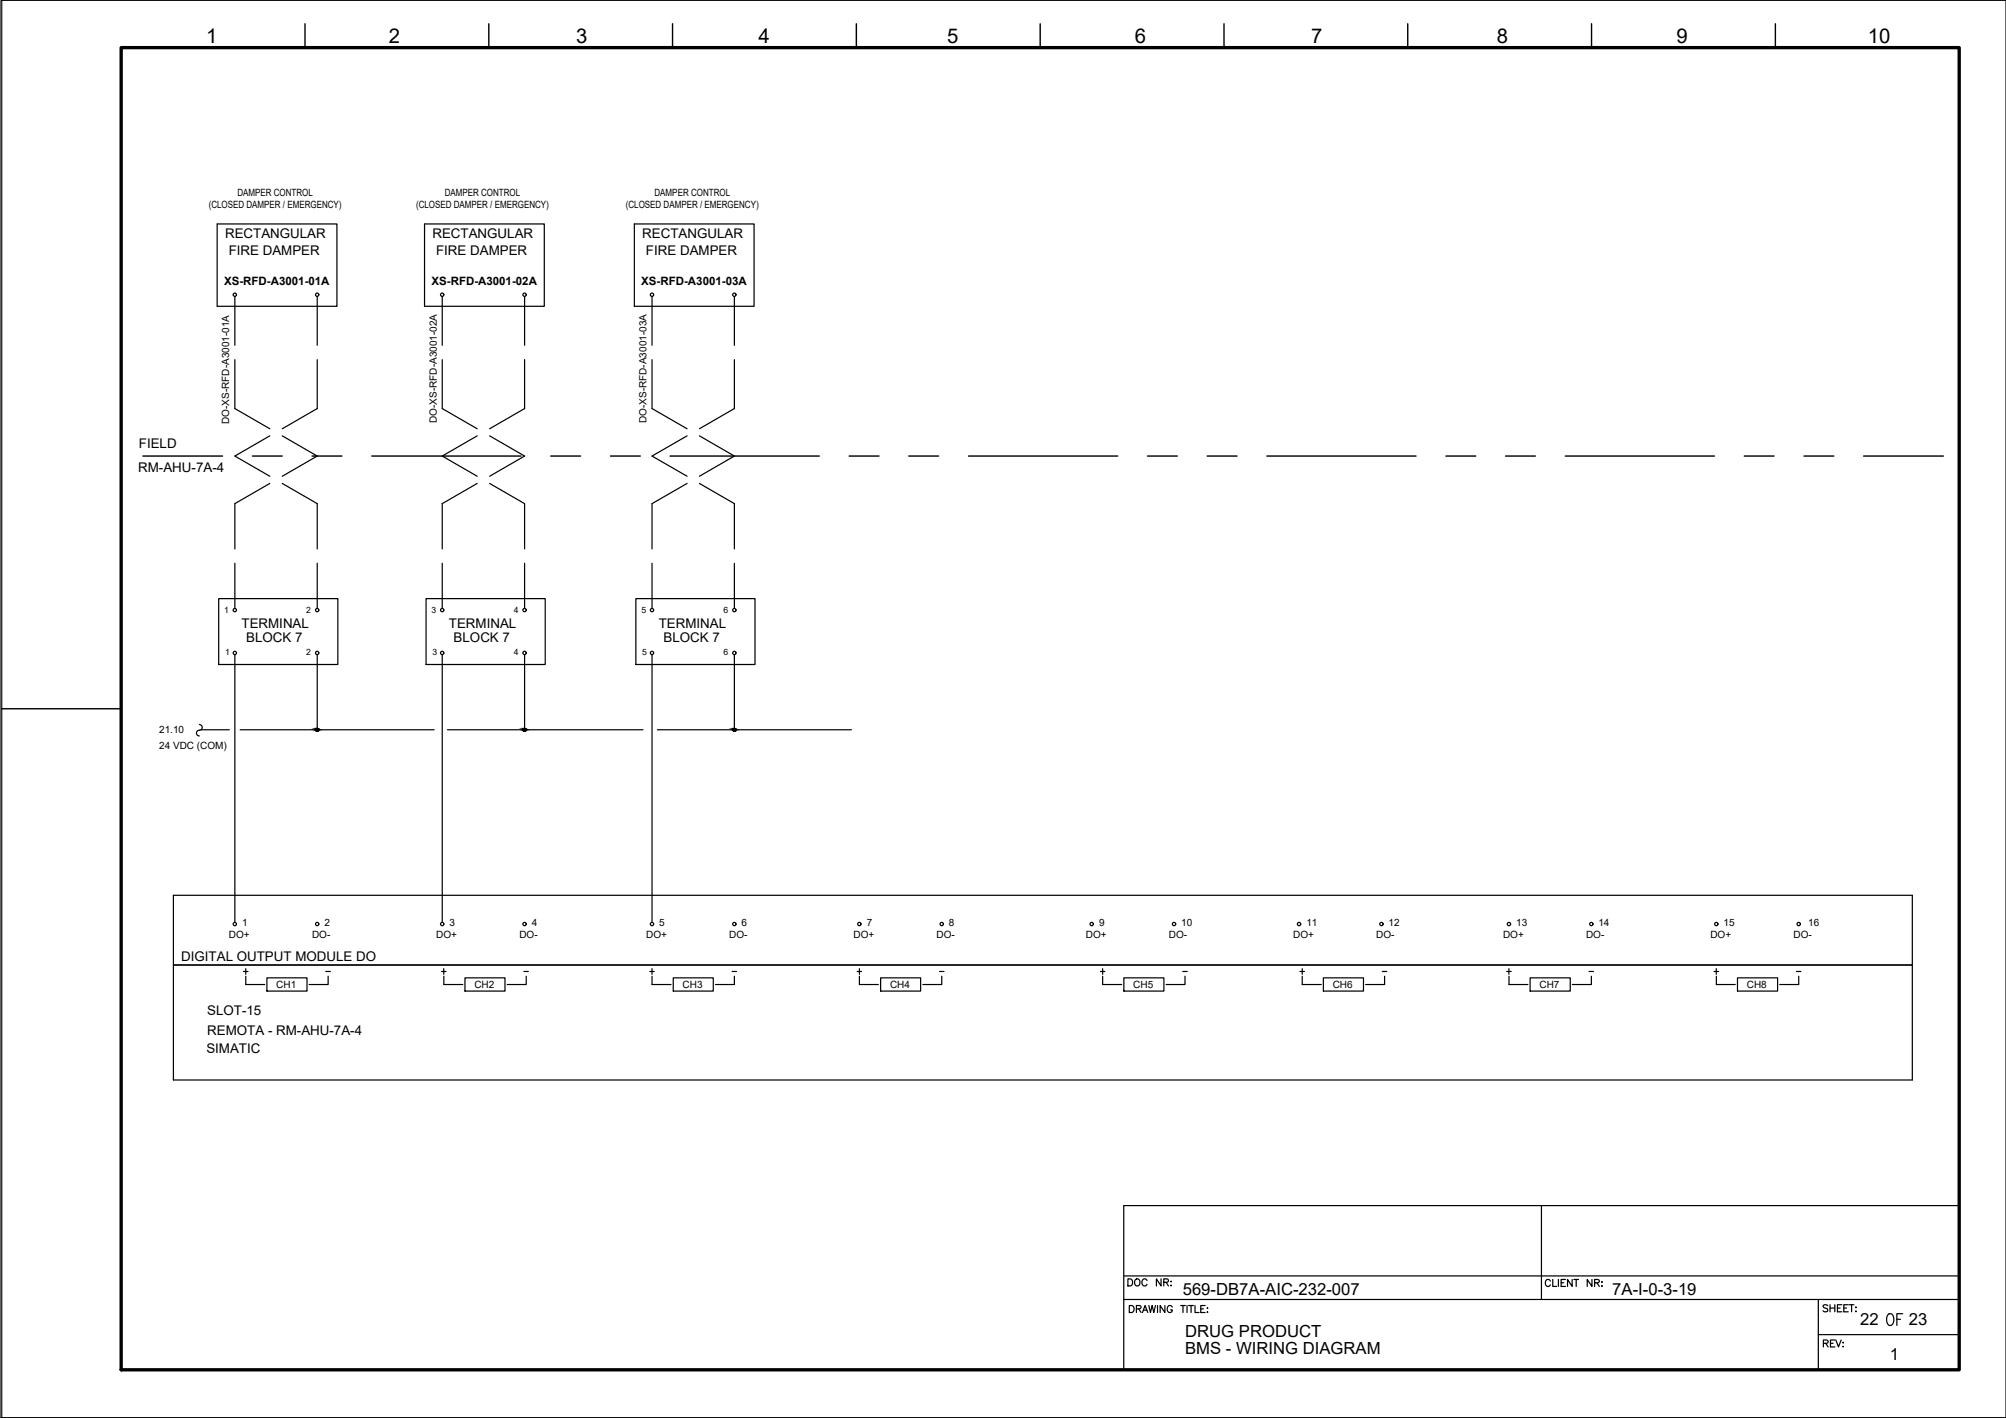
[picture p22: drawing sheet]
<svg xmlns="http://www.w3.org/2000/svg" width="420mm" height="297mm" viewBox="0 0 420 297" stroke-linecap="round" stroke-linejoin="round" font-family="sans-serif">
<defs><g id="words">
<text font-size="5.7" x="394.4" y="279">OF</text>
<text font-size="4.4" x="235.3" y="270.6">DOC NR:</text>
<g font-size="4.3">
<text x="43.2" y="8.9">1</text>
<text x="81.5" y="8.9">2</text>
<text x="120.6" y="8.9">3</text>
<text x="158.9" y="8.9">4</text>
<text x="198.4" y="8.9">5</text>
<text x="237.7" y="8.9">6</text>
<text x="274.6" y="8.9">7</text>
<text x="313.5" y="8.9">8</text>
<text x="351.1" y="8.9">9</text>
<text x="391.2" y="8.9">10</text>
</g>
<g font-size="4">
<text x="50.1" y="205.3">+</text>
<text x="135.1" y="205.3">+</text>
<text x="178.5" y="205.3">+</text>
<text x="271.3" y="205.3">+</text>
<text x="314.7" y="205.3">+</text>
<text x="358.1" y="205.3">+</text>
</g>
<g font-size="3.5">
<text x="247.7" y="271.2">569-DB7A-AIC-232-007</text>
<text x="337.7" y="271.3">7A-I-0-3-19</text>
<text x="248.2" y="280">DRUG PRODUCT</text>
<text x="389.6" y="277.6">22</text>
<text x="399.8" y="277.6">23</text>
<text x="248.2" y="283.6">BMS - WIRING DIAGRAM</text>
<text x="395.8" y="284.9">1</text>
</g>
<g font-size="2.8">
<text x="47.1" y="49.9">RECTANGULAR</text>
<text x="47.9" y="53.5">FIRE DAMPER</text>
<text x="90.6" y="49.9">RECTANGULAR</text>
<text x="91.3" y="53.5">FIRE DAMPER</text>
<text x="134.5" y="49.9">RECTANGULAR</text>
<text x="135.3" y="53.5">FIRE DAMPER</text>
<text x="29.1" y="93.8">FIELD</text>
<text x="29" y="98.9">RM-AHU-7A-4</text>
<text x="50.6" y="131.5">TERMINAL</text>
<text x="94" y="131.5">TERMINAL</text>
<text x="138" y="131.5">TERMINAL</text>
<text x="51.6" y="134.4">BLOCK 7</text>
<text x="95" y="134.4">BLOCK 7</text>
<text x="139" y="134.4">BLOCK 7</text>
<text x="38" y="201.3">DIGITAL OUTPUT MODULE DO</text>
<text x="43.4" y="212.6">SLOT-15</text>
<text x="43.2" y="220.6">SIMATIC</text>
<text x="43.4" y="216.8">REMOTA - RM-AHU-7A-4</text>
</g>
<g font-size="2.6">
<text x="67.4" y="204.6">-</text>
<text x="109" y="204.6">-</text>
<text x="152.4" y="204.6">-</text>
<text x="195.8" y="204.6">-</text>
<text x="246.9" y="204.6">-</text>
<text x="288.6" y="204.6">-</text>
<text x="332" y="204.6">-</text>
<text x="375.4" y="204.6">-</text>
</g>
<g font-size="2.4">
<text x="46.9" y="59.7">XS-RFD-A3001-01A</text>
<text x="90.4" y="59.7">XS-RFD-A3001-02A</text>
<text x="134.3" y="59.7">XS-RFD-A3001-03A</text>
</g>
<g font-size="2.1">
<text x="49.7" y="41.1">DAMPER CONTROL</text>
<text x="93.2" y="41.1">DAMPER CONTROL</text>
<text x="137.1" y="41.1">DAMPER CONTROL</text>
<text x="43.7" y="43.6">(CLOSED DAMPER / EMERGENCY)</text>
<text x="87.1" y="43.6">(CLOSED DAMPER / EMERGENCY)</text>
<text x="131.1" y="43.6">(CLOSED DAMPER / EMERGENCY)</text>
<text x="48" y="88.8" transform="rotate(-90 48 88.8)">DO-XS-RFD-A3001-01A</text>
<text x="91.5" y="88.6" transform="rotate(-90 91.5 88.6)">DO-XS-RFD-A3001-02A</text>
<text x="135.4" y="88.6" transform="rotate(-90 135.4 88.6)">DO-XS-RFD-A3001-03A</text>
<text x="33.3" y="153.5">21.10</text>
<text x="33.3" y="157">24 VDC (COM)</text>
<text x="47.9" y="196.6">DO+</text>
<text x="50.7" y="194">1</text>
<text x="65.4" y="196.6">DO-</text>
<text x="67.9" y="194">2</text>
<text x="91.4" y="196.6">DO+</text>
<text x="94.1" y="194">3</text>
<text x="108.8" y="196.6">DO-</text>
<text x="111.4" y="194">4</text>
<text x="135.3" y="196.6">DO+</text>
<text x="138.1" y="194">5</text>
<text x="152.7" y="196.6">DO-</text>
<text x="155.3" y="194">6</text>
<text x="178.8" y="196.6">DO+</text>
<text x="181.5" y="194">7</text>
<text x="196.2" y="196.6">DO-</text>
<text x="198.8" y="194">8</text>
<text x="227.4" y="196.6">DO+</text>
<text x="230.2" y="194">9</text>
<text x="244.8" y="196.6">DO-</text>
<text x="247.4" y="194">10</text>
<text x="270.9" y="196.6">DO+</text>
<text x="273.6" y="194">11</text>
<text x="288.3" y="196.6">DO-</text>
<text x="290.9" y="194">12</text>
<text x="314.8" y="196.6">DO+</text>
<text x="317.6" y="194">13</text>
<text x="332.2" y="196.6">DO-</text>
<text x="334.8" y="194">14</text>
<text x="358.2" y="196.6">DO+</text>
<text x="361" y="194">15</text>
<text x="375.6" y="196.6">DO-</text>
<text x="378.7" y="194">16</text>
<text x="57.9" y="207">CH1</text>
<text x="99.4" y="207">CH2</text>
<text x="143" y="207">CH3</text>
<text x="186.4" y="207">CH4</text>
<text x="237.4" y="207">CH5</text>
<text x="279.1" y="207">CH6</text>
<text x="322.5" y="207">CH7</text>
<text x="365.9" y="207">CH8</text>
</g>
<g font-size="1.8">
<text x="47" y="128.4">1</text>
<text x="64.2" y="128.4">2</text>
<text x="90.4" y="128.4">3</text>
<text x="107.6" y="128.4">4</text>
<text x="134.3" y="128.4">5</text>
<text x="151.5" y="128.4">6</text>
<text x="47.1" y="137.2">1</text>
<text x="64.2" y="137.3">2</text>
<text x="90.6" y="137.2">3</text>
<text x="107.6" y="137.3">4</text>
<text x="134.5" y="137.2">5</text>
<text x="151.5" y="137.3">6</text>
</g>
</g></defs>
<!-- layer: G-TTLB-TTLB -->
<path d="M25.4 10h385v276.9h-385z" fill="none" stroke="#000" stroke-width=".7"/>
<!-- layer: G-TTLB-OTLN -->
<path d="M.4 .1v296.9h419.7" fill="none" stroke="#000" stroke-width=".21"/>
<!-- layer: G-TTLB-INDX -->
<path d="M63.9 5v5M102.4 5v5M140.9 5v5M179.4 5v5M217.9 5v5M256.4 5v5M294.9 5v5M333.4 5v5M371.9 5v5M.4 148.5h25" fill="none" stroke="#000" stroke-width=".3"/>
<!-- layer: LGSP IA4$0$LG_PLOT -->
<path d="M322.9 252.5v19.7M235.4 267.3h175M235.4 272.2h175M380.9 279.6h29.5M380.9 272.2v14.7M235.4 286.9h175" fill="none" stroke="#000" stroke-width=".25"/>
<!-- layer: LG_PLOT -->
<g fill="none" stroke="#000" stroke-width=".25">
<path d="M410.4 252.5h-175v34.4M236.5 273.5h.5a.77 .77 0 0 1 .6 .7 .77 .77 0 0 1-.6 .7h-.5zM238 274.2l.9-.1v-.5l-.9-.1v1.4M238.5 274.2l.5 .7M239.3 274.9l.5-1.4 .6 1.4M239.5 274.5h.7M240.6 273.5l.4 1.4 .3-1.4 .4 1.4 .3-1.4M242.4 273.5v1.4M244 273.5v1.4l-1-1.4v1.4M245.5 273.8a.55 .55 0 0 0-.6-.3 .55 .55 0 0 0-.4 .5v.4a.53 .53 0 0 0 .5 .6 .53 .53 0 0 0 .5-.6h-.3M247.3 273.5h1M247.8 273.5v1.4"/>
<path d="M248.6 273.5v1.4M249 273.5h1M249.5 273.5v1.4M250.3 273.5v1.4h.8M251.5 274.2h.6M252.4 273.5h-.9v1.4h.9M252.8 274h.2zM252.8 274.9h.2zM324.7 268.4a.53 .53 0 0 0-.6-.4 .53 .53 0 0 0-.4 .6v.3a.53 .53 0 0 0 .4 .6 .53 .53 0 0 0 .6-.4M325.2 268v1.5h.9M326.4 268v1.5M327 268.7h.5"/>
<path d="M327.9 268h-.9v1.5h.9M329.3 268v1.5l-1-1.5v1.5M329.6 268h1M330.1 268v1.5M333.4 268v1.5l-1-1.5v1.5M334 268.7l.8-.1 .2-.3-.4-.3h-.6v1.5M334.5 268.7l.5 .8M335.5 268.6h.1zM335.5 269.4h.1zM382.8 273.5a.54 .54 0 0 0-.5-.2 .54 .54 0 0 0-.5 .4l1 .7v.2l-.3 .2-.7-.2M383.3 273.3v1.5M383.3 274h1"/>
<path d="M384.3 273.3v1.5M384.9 274h.5M385.8 273.3h-.9v1.5h.9M386.2 274h.6M387.1 273.3h-.9v1.5h.9M387.3 273.3h1M387.8 273.3v1.5M388.7 273.8v.1zM388.7 274.6v.2zM381.9 281.4l.9-.1 .1-.3-.4-.3h-.6v1.5M382.4 281.4l.5 .8M383.4 281.4h.5"/>
<path d="M384.3 280.7h-.9v1.5h.9M384.5 280.7l.6 1.5 .5-1.5M386 281.2h.1zM386 282.1h.1z"/>
</g>
<!-- layer: I_LIMIT_LINE -->
<g fill="none" stroke="#000" stroke-width=".3">
<path d="M29.9 95.5h16.7M52.9 95.5h6.2M65.4 95.5h6.2M77.9 95.5h31.2M115.4 95.5h6.2M127.9 95.5h6.2M140.4 95.5h31.2M177.9 95.5h6.2M190.4 95.5h6.2M202.9 95.5h31.2M240.3 95.5h6.3M252.9 95.5h6.2"/>
<path d="M265.3 95.5h31.3M302.9 95.5h6.2M315.3 95.5h6.3M327.9 95.5h31.2M365.3 95.5h6.3M377.8 95.5h6.3M390.3 95.5h16.7"/>
</g>
<!-- layer: 0 -->
<g fill="none" stroke="#000" stroke-width=".25">
<path d="M42.1 152.9h5.9M50.3 152.9h40.6M93.7 152.9h41M137.7 152.9h40.6M400.5 187.5v38.7"/>
<circle cx="66.4" cy="152.9" r=".31"/>
<circle cx="109.9" cy="152.9" r=".31"/>
<circle cx="153.8" cy="152.9" r=".31"/>
</g>
<!-- layer: I_DATA -->
<g fill="none" stroke="#000" stroke-width=".25">
<path d="M45.5 46.9h25.1v17.3h-25.1zM88.9 46.9h25.1v17.3h-25.1zM132.9 46.9h25v17.3h-25zM45.8 125.4h25v13.8h-25zM89.2 125.4h25v13.8h-25zM133.2 125.4h24.9v13.8h-24.9zM400.5 187.5h-364.2v38.7h364.2M36.3 202.1h364.2M51.5 206.2h4M55.9 204.8h8.4v2.8h-8.4zM68.7 204.5v1.7h-4M92.5 203.5h.9"/>
<path d="M92.9 202.9v1.2M93 204.5v1.7h3.9M97.4 204.8h8.4v2.8h-8.4zM110.2 204.5v1.7h-4M136.6 206.2h3.9M141 204.8h8.4v2.8h-8.4zM153.8 204.5v1.7h-3.9M180 206.2h4M184.4 204.8h8.4v2.8h-8.4zM197.3 204.5v1.7h-4M230.5 203.5h.9M230.9 202.9v1.2"/>
<path d="M230.9 204.5v1.7h4M235.4 204.8h8.4v2.8h-8.4zM248.2 204.5v1.7h-4M272.8 206.2h3.9M277.2 204.8h8.4v2.8h-8.4zM290 204.5v1.7h-4M316.1 206.2h3.9M320.5 204.8h8.4v2.8h-8.4zM333.3 204.5v1.7h-4M359.5 206.2h4M363.9 204.8h8.4v2.8h-8.4zM376.7 204.5v1.7h-3.9"/>
<circle cx="49.2" cy="61.7" r=".35"/>
<circle cx="66.4" cy="61.7" r=".35"/>
<circle cx="92.6" cy="61.7" r=".35"/>
<circle cx="109.9" cy="61.7" r=".35"/>
<circle cx="136.6" cy="61.7" r=".35"/>
<circle cx="153.8" cy="61.7" r=".35"/>
<circle cx="49.2" cy="136.8" r=".35"/>
<circle cx="49.2" cy="127.8" r=".35"/>
<circle cx="66.4" cy="127.8" r=".35"/>
<circle cx="66.4" cy="136.8" r=".35"/>
<circle cx="92.6" cy="127.8" r=".35"/>
<circle cx="92.6" cy="136.8" r=".35"/>
<circle cx="109.9" cy="136.8" r=".35"/>
<circle cx="109.9" cy="127.8" r=".35"/>
<circle cx="136.6" cy="127.8" r=".35"/>
<circle cx="136.6" cy="136.8" r=".35"/>
<circle cx="153.8" cy="136.8" r=".35"/>
<circle cx="153.8" cy="127.8" r=".35"/>
<circle cx="49.2" cy="193.6" r=".35"/>
<circle cx="66.4" cy="193.6" r=".35"/>
<circle cx="92.6" cy="193.6" r=".35"/>
<circle cx="109.9" cy="193.6" r=".35"/>
<circle cx="136.6" cy="193.6" r=".35"/>
<circle cx="153.8" cy="193.6" r=".35"/>
<circle cx="180" cy="193.6" r=".35"/>
<circle cx="197.2" cy="193.6" r=".35"/>
<circle cx="228.7" cy="193.6" r=".35"/>
<circle cx="245.9" cy="193.6" r=".35"/>
<circle cx="272.1" cy="193.6" r=".35"/>
<circle cx="289.3" cy="193.6" r=".35"/>
<circle cx="316.1" cy="193.6" r=".35"/>
<circle cx="333.3" cy="193.6" r=".35"/>
<circle cx="359.5" cy="193.6" r=".35"/>
<circle cx="376.7" cy="193.6" r=".35"/>
</g>
<!-- layer: I_TABS -->
<g fill="none" stroke="#000" stroke-width=".25">
<path d="M49.2 62.1v10.2M49.2 75.3v10.3l7.3 4.2M66.4 62.1v10.2M66.4 75.3v10.3l-7.3 4.2M92.6 62.1v10.2M92.6 75.3v10.3l7.3 4.2M109.9 62.1v10.2M109.9 75.3v10.3l-7.3 4.2M136.6 62.1v10.2M136.6 75.3v10.3l7.3 4.2M153.8 62.1v10.2M153.8 75.3v10.3l-7.3 4.2"/>
<path d="M56.5 91.3l-7.3 4.2 7.3 4.3M59.1 91.3l7.3 4.2-7.3 4.3M99.9 91.3l-7.3 4.2 7.3 4.3M102.6 91.3l7.3 4.2-7.3 4.3M143.9 91.3l-7.3 4.2 7.3 4.3M146.5 91.3l7.3 4.2-7.3 4.3M49.2 118v9.5M56.5 101.3l-7.3 4.2v9.5M59.1 101.3l7.3 4.2v9.5M66.4 118v9.5M92.6 118v9.5M99.9 101.3l-7.3 4.2v9.5"/>
<path d="M102.6 101.3l7.3 4.2v9.5M109.9 118v9.5M136.6 118v9.5M143.9 101.3l-7.3 4.2v9.5M146.5 101.3l7.3 4.2v9.5M153.8 118v9.5M49.2 137.1v56.1M66.4 137.1v15.8M92.6 137.1v56.1M109.9 137.1v15.8M136.6 137.1v56.1M153.8 137.1v15.8"/>
<path d="M41.8 151.8a.6 .6 0 0 1 .6 .6 .6 .6 0 0 1-.6 .6M41.8 153a.6 .6 0 0 0-.7 .6 .6 .6 0 0 0 .7 .6"/>
</g>
<!-- layer: 0 -->
<g fill="#000" stroke="#000" stroke-width=".21">
<path d="M66.3 152.6h.1zM109.8 152.6h.1zM153.7 152.6h.1z"/>
<path d="M66.3 152.6h.1zM66.3 152.6h.1z"/>
<path d="M66.3 152.6h.1zM66.3 152.6h.1z"/>
<path d="M66.3 152.6l.1 .1zM66.2 152.7h.2z"/>
<path d="M66.2 152.7h.2zM66.2 152.7h.2z"/>
<path d="M66.2 152.7l.2 .1zM66.2 152.7l.2 .1z"/>
<path d="M66.1 152.8h.3zM66.1 152.8h.3z"/>
<path d="M66.1 152.8l.3 .1zM66.1 152.8l.3 .1z"/>
<path d="M66.4 152.6h.1zM66.4 152.6h.1z"/>
<path d="M66.4 153.2h.1zM66.4 153.2h.1z"/>
<path d="M66.4 152.6h.2zM66.4 152.6h.2z"/>
<path d="M66.3 153.1h.3zM66.3 153.1l.2 .1z"/>
<path d="M66.4 152.6h.2zM66.4 152.6h.2z"/>
<path d="M66.4 152.6l.3 .1zM66.4 152.6l.3 .1z"/>
<path d="M66.3 153.1h.3zM66.3 153.1h.3z"/>
<path d="M66.4 152.7h.3zM66.4 152.7h.3z"/>
<path d="M66.2 153.1h.5zM66.2 153.1h.4z"/>
<path d="M66.4 152.7l.3 .1zM66.4 152.7l.3 .1z"/>
<path d="M66.2 153h.5zM66.2 153l.5 .1z"/>
<path d="M66.2 153h.5zM66.2 153h.5z"/>
<path d="M66.4 152.8h.3zM66.4 152.8h.3z"/>
<path d="M66.4 152.8l.3 .1zM66.4 152.8l.3 .1z"/>
<path d="M66.1 152.9h.6zM66.1 152.9h.6z"/>
<path d="M66.1 152.9h.6zM66.1 152.9l.6 .1z"/>
<path d="M109.8 152.6h.1zM109.7 152.6h.2z"/>
<path d="M109.7 152.6h.2zM109.7 152.6h.2z"/>
<path d="M109.7 152.6l.2 .1zM109.7 152.6l.2 .1z"/>
<path d="M109.6 152.7h.3zM109.6 152.7h.3z"/>
<path d="M109.6 152.7l.3 .1zM109.6 152.7l.3 .1z"/>
<path d="M109.6 152.8h.3zM109.6 152.8h.3z"/>
<path d="M109.6 152.8l.3 .1zM109.6 152.8l.3 .1z"/>
<path d="M109.9 152.6h.1zM109.9 152.6h.1z"/>
<path d="M109.8 153.2h.2zM109.8 153.2h.1z"/>
<path d="M109.9 152.6h.1zM109.9 152.6h.1z"/>
<path d="M109.7 153.1h.3zM109.7 153.1l.3 .1z"/>
<path d="M109.9 152.6h.2zM109.9 152.6h.2z"/>
<path d="M109.9 152.6l.2 .1zM109.9 152.6l.2 .1z"/>
<path d="M109.7 153.1h.4zM109.7 153.1h.3z"/>
<path d="M109.9 152.7h.2zM109.9 152.7h.2z"/>
<path d="M109.6 153.1h.5zM109.6 153.1h.5z"/>
<path d="M109.9 152.7l.3 .1zM109.9 152.7l.3 .1z"/>
<path d="M109.6 153h.5zM109.6 153l.5 .1z"/>
<path d="M109.6 153h.6zM109.6 153h.5z"/>
<path d="M109.9 152.8h.3zM109.9 152.8h.3z"/>
<path d="M109.9 152.8l.3 .1zM109.9 152.8l.3 .1z"/>
<path d="M109.6 152.9h.6zM109.6 152.9h.6z"/>
<path d="M109.6 152.9h.6zM109.6 152.9l.6 .1z"/>
<path d="M153.7 152.6h.1zM153.7 152.6h.1z"/>
<path d="M153.7 152.6h.1zM153.6 152.6h.2z"/>
<path d="M153.6 152.6l.2 .1zM153.6 152.6l.2 .1z"/>
<path d="M153.6 152.7h.2zM153.6 152.7h.2z"/>
<path d="M153.6 152.7l.2 .1zM153.6 152.7l.2 .1z"/>
<path d="M153.5 152.8h.3zM153.5 152.8h.3z"/>
<path d="M153.5 152.8l.3 .1zM153.5 152.8l.3 .1z"/>
<path d="M153.8 152.6h.1zM153.8 152.6h.1z"/>
<path d="M153.7 153.2h.2zM153.7 153.2h.2z"/>
<path d="M153.8 152.6h.2zM153.8 152.6h.2z"/>
<path d="M153.7 153.1h.3zM153.7 153.1l.2 .1z"/>
<path d="M153.8 152.6h.2zM153.8 152.6h.2z"/>
<path d="M153.6 153.1h.4zM153.6 153.1h.4z"/>
<path d="M153.8 152.6l.3 .1zM153.8 152.6l.3 .1z"/>
<path d="M153.8 152.7h.3zM153.8 152.7h.3z"/>
<path d="M153.6 153.1h.5zM153.6 153.1h.4z"/>
<path d="M153.8 152.7l.3 .1zM153.8 152.7l.3 .1z"/>
<path d="M153.6 153h.5zM153.6 153l.5 .1z"/>
<path d="M153.8 152.8h.3zM153.8 152.8h.3z"/>
<path d="M153.5 152.9l.6 .1zM153.5 152.9l.6 .1z"/>
<path d="M153.5 153h.6zM153.5 153h.6z"/>
<path d="M153.8 152.8l.3 .1zM153.8 152.8l.3 .1z"/>
<path d="M153.5 152.9h.6zM153.5 152.9h.6z"/>
</g>
<path d="M.2 .1h419.9v296.9h-419.9z" fill="none" stroke="#000" stroke-width=".21"/>
<use href="#words"/>
</svg>
